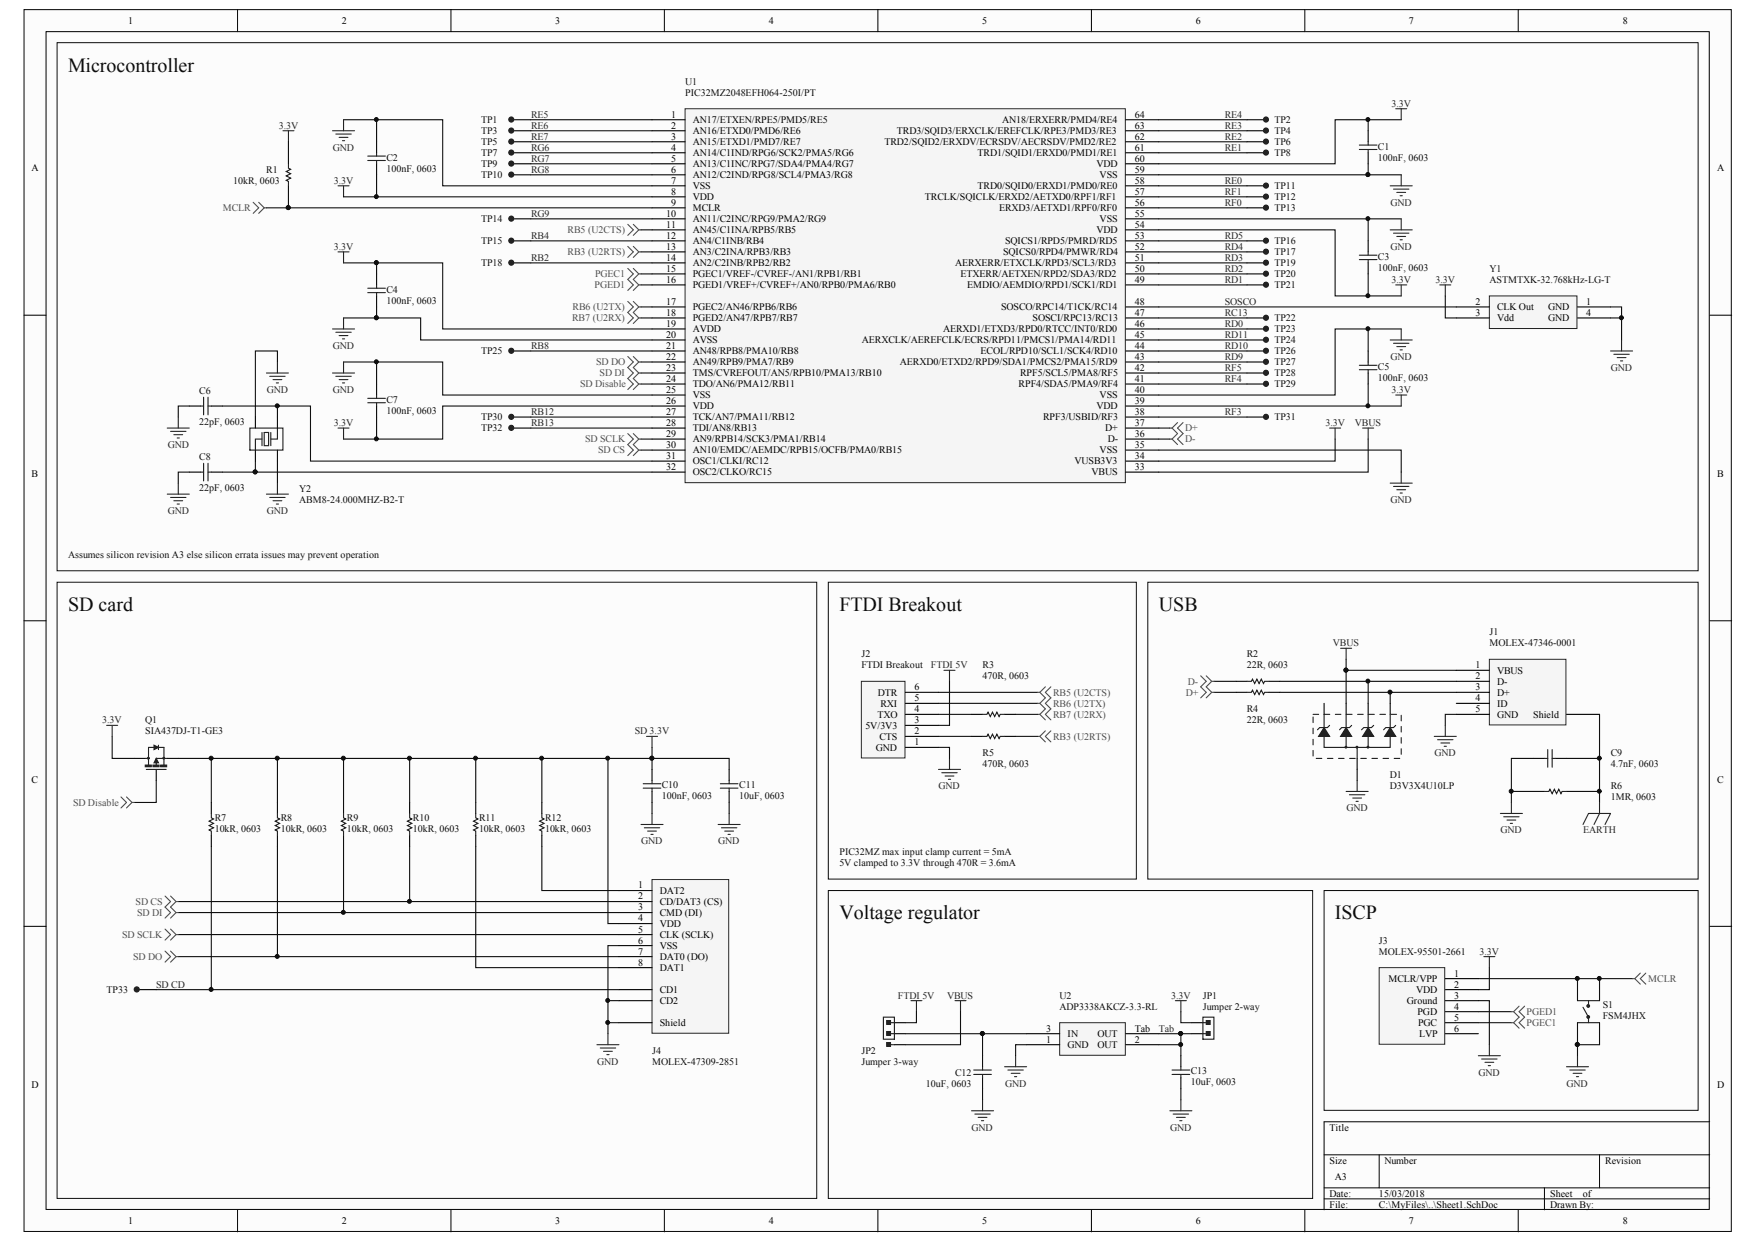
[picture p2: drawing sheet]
<svg xmlns="http://www.w3.org/2000/svg" width="297mm" height="210mm" viewBox="0 0 297 210" stroke-linecap="round" stroke-linejoin="round" font-family="sans-serif">
<defs><g id="words">
<g font-size="3.4" fill="#0e0e0e">
<text x="11.5" y="12.1">Microcontroller</text>
<text x="11.5" y="103.2">SD card</text>
<text x="141.8" y="103.2">FTDI Breakout</text>
<text x="195.8" y="103.2">USB</text>
<text x="141.8" y="155.2">Voltage regulator</text>
<text x="225.6" y="155.2">ISCP</text>
</g>
<g font-size="1.7">
<text x="21.7" y="4.1">1</text>
<text x="57.8" y="4.1">2</text>
<text x="93.8" y="4.1">3</text>
<text x="129.9" y="4.1">4</text>
<text x="165.9" y="4.1">5</text>
<text x="202" y="4.1">6</text>
<text x="238.1" y="4.1">7</text>
<text x="274.2" y="4.1">8</text>
<text x="113.4" y="19.9">1</text>
<text x="113.4" y="21.7">2</text>
<text x="113.4" y="23.6">3</text>
<text x="117" y="20.8">AN17/ETXEN/RPE5/PMD5/RE5</text>
<text x="117" y="22.6">AN16/ETXD0/PMD6/RE6</text>
<text x="151.6" y="22.6">TRD3/SQID3/ERXCLK/EREFCLK/RPE3/PMD3/RE3</text>
<text x="169.3" y="20.8">AN18/ERXERR/PMD4/RE4</text>
<text x="191.7" y="23.6">62</text>
<text x="191.7" y="21.7">63</text>
<text x="191.7" y="19.9">64</text>
<text x="5.3" y="28.9">A</text>
<text x="113.4" y="25.4">4</text>
<text x="113.4" y="27.3">5</text>
<text x="113.4" y="29.2">6</text>
<text x="117" y="24.5">AN15/ETXD1/PMD7/RE7</text>
<text x="117" y="26.4">AN14/C1IND/RPG6/SCK2/PMA5/RG6</text>
<text x="117" y="28.2">AN13/C1INC/RPG7/SDA4/PMA4/RG7</text>
<text x="149.4" y="24.5">TRD2/SQID2/ERXDV/ECRSDV/AECRSDV/PMD2/RE2</text>
<text x="165.2" y="26.4">TRD1/SQID1/ERXD0/PMD1/RE1</text>
<text x="185.3" y="28.2">VDD</text>
<text x="191.7" y="29.2">59</text>
<text x="191.7" y="27.3">60</text>
<text x="191.7" y="25.4">61</text>
<text x="290.2" y="28.9">A</text>
<text x="113.4" y="31">7</text>
<text x="113.4" y="32.9">8</text>
<text x="113.4" y="34.7">9</text>
<text x="117" y="30.1">AN12/C2IND/RPG8/SCL4/PMA3/RG8</text>
<text x="117" y="31.9">VSS</text>
<text x="117" y="33.8">VDD</text>
<text x="117" y="35.7">MCLR</text>
<text x="156.3" y="33.8">TRCLK/SQICLK/ERXD2/AETXD0/RPF1/RF1</text>
<text x="165.2" y="31.9">TRD0/SQID0/ERXD1/PMD0/RE0</text>
<text x="168.8" y="35.7">ERXD3/AETXD1/RPF0/RF0</text>
<text x="185.8" y="30.1">VSS</text>
<text x="191.7" y="34.7">56</text>
<text x="191.7" y="32.9">57</text>
<text x="191.7" y="31">58</text>
<text x="112.6" y="36.6">10</text>
<text x="112.6" y="38.4">11</text>
<text x="112.6" y="40.3">12</text>
<text x="117" y="37.5">AN11/C2INC/RPG9/PMA2/RG9</text>
<text x="117" y="39.4">AN45/C1INA/RPB5/RB5</text>
<text x="117" y="41.2">AN4/C1INB/RB4</text>
<text x="169.8" y="41.2">SQICS1/RPD5/PMRD/RD5</text>
<text x="185.3" y="39.4">VDD</text>
<text x="185.8" y="37.5">VSS</text>
<text x="191.7" y="40.3">53</text>
<text x="191.7" y="38.4">54</text>
<text x="191.7" y="36.6">55</text>
<text x="112.6" y="42.2">13</text>
<text x="112.6" y="44">14</text>
<text x="112.6" y="45.9">15</text>
<text x="112.6" y="47.7">16</text>
<text x="117" y="43.1">AN3/C2INA/RPB3/RB3</text>
<text x="117" y="45">AN2/C2INB/RPB2/RB2</text>
<text x="117" y="46.8">PGEC1/VREF-/CVREF-/AN1/RPB1/RB1</text>
<text x="161.4" y="45">AERXERR/ETXCLK/RPD3/SCL3/RD3</text>
<text x="162.3" y="46.8">ETXERR/AETXEN/RPD2/SDA3/RD2</text>
<text x="169.5" y="43.1">SQICS0/RPD4/PMWR/RD4</text>
<text x="191.7" y="47.7">49</text>
<text x="191.7" y="45.9">50</text>
<text x="191.7" y="44">51</text>
<text x="191.7" y="42.2">52</text>
<text x="112.6" y="51.5">17</text>
<text x="112.6" y="53.3">18</text>
<text x="117" y="48.7">PGED1/VREF+/CVREF+/AN0/RPB0/PMA6/RB0</text>
<text x="117" y="52.4">PGEC2/AN46/RPB6/RB6</text>
<text x="163.4" y="48.7">EMDIO/AEMDIO/RPD1/SCK1/RD1</text>
<text x="169.1" y="52.4">SOSCO/RPC14/T1CK/RC14</text>
<text x="191.7" y="53.3">47</text>
<text x="191.7" y="51.5">48</text>
<text x="249.3" y="51.5">2</text>
<text x="249.3" y="53.3">3</text>
<text x="253" y="52.4">CLK Out</text>
<text x="261.6" y="52.4">GND</text>
<text x="268" y="51.5">1</text>
<text x="268" y="53.3">4</text>
<text x="112.6" y="55.2">19</text>
<text x="112.6" y="57">20</text>
<text x="112.6" y="58.9">21</text>
<text x="117" y="54.3">PGED2/AN47/RPB7/RB7</text>
<text x="117" y="56.1">AVDD</text>
<text x="117" y="58">AVSS</text>
<text x="117" y="59.8">AN48/RPB8/PMA10/RB8</text>
<text x="145.6" y="58">AERXCLK/AEREFCLK/ECRS/RPD11/PMCS1/PMA14/RD11</text>
<text x="159.3" y="56.1">AERXD1/ETXD3/RPD0/RTCC/INT0/RD0</text>
<text x="165.7" y="59.8">ECOL/RPD10/SCL1/SCK4/RD10</text>
<text x="174.5" y="54.3">SOSCI/RPC13/RC13</text>
<text x="191.7" y="58.9">44</text>
<text x="191.7" y="57">45</text>
<text x="191.7" y="55.2">46</text>
<text x="253" y="54.3">Vdd</text>
<text x="261.6" y="54.3">GND</text>
<text x="112.6" y="60.8">22</text>
<text x="112.6" y="62.6">23</text>
<text x="112.6" y="64.5">24</text>
<text x="117" y="61.7">AN49/RPB9/PMA7/RB9</text>
<text x="117" y="63.5">TMS/CVREFOUT/AN5/RPB10/PMA13/RB10</text>
<text x="117" y="65.4">TDO/AN6/PMA12/RB11</text>
<text x="152.1" y="61.7">AERXD0/ETXD2/RPD9/SDA1/PMCS2/PMA15/RD9</text>
<text x="172.1" y="65.4">RPF4/SDA5/PMA9/RF4</text>
<text x="172.4" y="63.5">RPF5/SCL5/PMA8/RF5</text>
<text x="191.7" y="64.5">41</text>
<text x="191.7" y="62.6">42</text>
<text x="191.7" y="60.8">43</text>
<text x="112.6" y="66.3">25</text>
<text x="112.6" y="68.2">26</text>
<text x="112.6" y="70.1">27</text>
<text x="112.6" y="71.9">28</text>
<text x="117" y="67.3">VSS</text>
<text x="117" y="69.1">VDD</text>
<text x="117" y="71">TCK/AN7/PMA11/RB12</text>
<text x="176.2" y="71">RPF3/USBID/RF3</text>
<text x="185.3" y="69.1">VDD</text>
<text x="185.8" y="67.3">VSS</text>
<text x="191.7" y="71.9">37</text>
<text x="191.7" y="70.1">38</text>
<text x="191.7" y="68.2">39</text>
<text x="191.7" y="66.3">40</text>
<text x="112.6" y="73.8">29</text>
<text x="112.6" y="75.6">30</text>
<text x="112.6" y="77.5">31</text>
<text x="117" y="72.8">TDI/AN8/RB13</text>
<text x="117" y="74.7">AN9/RPB14/SCK3/PMA1/RB14</text>
<text x="117" y="76.6">AN10/EMDC/AEMDC/RPB15/OCFB/PMA0/RB15</text>
<text x="185.8" y="76.6">VSS</text>
<text x="186.7" y="72.8">D+</text>
<text x="187.2" y="74.7">D-</text>
<text x="191.7" y="77.5">34</text>
<text x="191.7" y="75.6">35</text>
<text x="191.7" y="73.8">36</text>
<text x="5.3" y="80.5">B</text>
<text x="112.6" y="79.3">32</text>
<text x="117" y="78.4">OSC1/CLKI/RC12</text>
<text x="117" y="80.3">OSC2/CLKO/RC15</text>
<text x="181.6" y="78.4">VUSB3V3</text>
<text x="184.5" y="80.3">VBUS</text>
<text x="191.7" y="79.3">33</text>
<text x="290.2" y="80.5">B</text>
<text x="249.3" y="112.8">1</text>
<text x="253" y="113.7">VBUS</text>
<text x="148.3" y="117.5">DTR</text>
<text x="148.8" y="119.3">RXI</text>
<text x="154.5" y="118.4">5</text>
<text x="154.5" y="116.5">6</text>
<text x="249.3" y="114.7">2</text>
<text x="249.3" y="116.5">3</text>
<text x="249.3" y="118.4">4</text>
<text x="253" y="115.6">D-</text>
<text x="253" y="117.5">D+</text>
<text x="253" y="119.3">ID</text>
<text x="146.2" y="123">5V/3V3</text>
<text x="148.3" y="121.2">TXO</text>
<text x="148.6" y="124.9">CTS</text>
<text x="154.5" y="125.8">1</text>
<text x="154.5" y="124">2</text>
<text x="154.5" y="122.1">3</text>
<text x="154.5" y="120.2">4</text>
<text x="249.3" y="120.2">5</text>
<text x="253" y="121.2">GND</text>
<text x="259" y="121.2">Shield</text>
<text x="148" y="126.7">GND</text>
<text x="5.3" y="132.2">C</text>
<text x="290.2" y="132.2">C</text>
<text x="107.8" y="150">1</text>
<text x="107.8" y="151.8">2</text>
<text x="107.8" y="153.7">3</text>
<text x="107.8" y="155.6">4</text>
<text x="111.5" y="150.9">DAT2</text>
<text x="111.5" y="152.8">CD/DAT3 (CS)</text>
<text x="111.5" y="154.6">CMD (DI)</text>
<text x="107.8" y="157.5">5</text>
<text x="107.8" y="159.4">6</text>
<text x="107.8" y="161.2">7</text>
<text x="111.5" y="156.6">VDD</text>
<text x="111.5" y="158.4">CLK (SCLK)</text>
<text x="111.5" y="160.3">VSS</text>
<text x="107.8" y="163.1">8</text>
<text x="111.5" y="162.1">DAT0 (DO)</text>
<text x="111.5" y="164">DAT1</text>
<text x="111.5" y="167.7">CD1</text>
<text x="234.6" y="165.9">MCLR/VPP</text>
<text x="239.3" y="167.7">VDD</text>
<text x="245.7" y="164.9">1</text>
<text x="245.7" y="166.8">2</text>
<text x="111.5" y="169.6">CD2</text>
<text x="111.5" y="173.3">Shield</text>
<text x="237.7" y="169.6">Ground</text>
<text x="239.5" y="171.4">PGD</text>
<text x="239.6" y="173.3">PGC</text>
<text x="245.7" y="168.7">3</text>
<text x="245.7" y="170.5">4</text>
<text x="245.7" y="172.4">5</text>
<text x="176.8" y="176.1">1</text>
<text x="176.8" y="174.2">3</text>
<text x="180.4" y="177">GND</text>
<text x="180.4" y="175.2">IN</text>
<text x="185.5" y="177">OUT</text>
<text x="185.5" y="175.2">OUT</text>
<text x="191.7" y="176.1">2</text>
<text x="191.7" y="174.2">Tab</text>
<text x="239.8" y="175.2">LVP</text>
<text x="245.7" y="174.2">6</text>
<text x="5.3" y="183.7">D</text>
<text x="290.2" y="183.7">D</text>
<text x="224.6" y="191">Title</text>
<text x="224.6" y="196.5">Size</text>
<text x="233.9" y="196.5">Number</text>
<text x="271.2" y="196.5">Revision</text>
<text x="224.6" y="202.1">Date:</text>
<text x="224.6" y="204">File:</text>
<text x="225.6" y="199.3">A3</text>
<text x="233" y="202.1">15/03/2018</text>
<text x="233" y="204">C:\MyFiles\..\Sheet1.SchDoc</text>
<text x="261.9" y="202.1">Sheet</text>
<text x="261.9" y="204">Drawn By:</text>
<text x="267.4" y="202.1">of</text>
<text x="21.7" y="206.8">1</text>
<text x="57.8" y="206.8">2</text>
<text x="93.8" y="206.8">3</text>
<text x="129.9" y="206.8">4</text>
<text x="165.9" y="206.8">5</text>
<text x="202" y="206.8">6</text>
<text x="238.1" y="206.8">7</text>
<text x="274.2" y="206.8">8</text>
</g>
<g font-size="1.7" fill="#0e0e0e">
<text x="115.8" y="14.3">U1</text>
<text x="115.8" y="16.1">PIC32MZ2048EFH064-250I/PT</text>
<text x="81.3" y="20.8">TP1</text>
<text x="81.3" y="22.6">TP3</text>
<text x="215.3" y="20.8">TP2</text>
<text x="215.3" y="22.6">TP4</text>
<text x="45" y="29.2">R1</text>
<text x="65.3" y="27.1">C2</text>
<text x="65.3" y="29">100nF, 0603</text>
<text x="81.3" y="24.5">TP5</text>
<text x="81.3" y="26.4">TP7</text>
<text x="81.3" y="28.2">TP9</text>
<text x="215.3" y="24.5">TP6</text>
<text x="215.3" y="26.4">TP8</text>
<text x="232.8" y="25.3">C1</text>
<text x="232.8" y="27.1">100nF, 0603</text>
<text x="39.4" y="31">10kR, 0603</text>
<text x="81.3" y="30.1">TP10</text>
<text x="215.3" y="31.9">TP11</text>
<text x="215.3" y="33.8">TP12</text>
<text x="215.3" y="35.7">TP13</text>
<text x="81.3" y="37.5">TP14</text>
<text x="81.3" y="41.2">TP15</text>
<text x="215.3" y="41.2">TP16</text>
<text x="81.3" y="45">TP18</text>
<text x="215.3" y="43.1">TP17</text>
<text x="215.3" y="45">TP19</text>
<text x="215.3" y="46.8">TP20</text>
<text x="232.8" y="43.9">C3</text>
<text x="232.8" y="45.7">100nF, 0603</text>
<text x="251.7" y="45.9">Y1</text>
<text x="251.7" y="47.7">ASTMTXK-32.768kHz-LG-T</text>
<text x="65.3" y="49.4">C4</text>
<text x="65.3" y="51.3">100nF, 0603</text>
<text x="215.3" y="48.7">TP21</text>
<text x="81.3" y="59.8">TP25</text>
<text x="215.3" y="54.3">TP22</text>
<text x="215.3" y="56.1">TP23</text>
<text x="215.3" y="58">TP24</text>
<text x="215.3" y="59.8">TP26</text>
<text x="215.3" y="61.7">TP27</text>
<text x="215.3" y="63.5">TP28</text>
<text x="215.3" y="65.4">TP29</text>
<text x="232.8" y="62.4">C5</text>
<text x="232.8" y="64.3">100nF, 0603</text>
<text x="33.7" y="66.5">C6</text>
<text x="33.7" y="71.7">22pF, 0603</text>
<text x="65.3" y="68">C7</text>
<text x="65.3" y="69.9">100nF, 0603</text>
<text x="81.3" y="71">TP30</text>
<text x="215.3" y="71">TP31</text>
<text x="33.7" y="77.7">C8</text>
<text x="81.3" y="72.8">TP32</text>
<text x="33.7" y="82.9">22pF, 0603</text>
<text x="50.6" y="83.1">Y2</text>
<text x="50.6" y="84.9">ABM8-24.000MHZ-B2-T</text>
<text x="11.5" y="94.2">Assumes silicon revision A3 else silicon errata issues may prevent operation</text>
<text x="251.7" y="107.2">J1</text>
<text x="145.5" y="110.9">J2</text>
<text x="145.5" y="112.8">FTDI Breakout</text>
<text x="166" y="112.8">R3</text>
<text x="210.7" y="110.9">R2</text>
<text x="210.7" y="112.8">22R, 0603</text>
<text x="251.7" y="109.1">MOLEX-47346-0001</text>
<text x="166" y="114.7">470R, 0603</text>
<text x="24.5" y="122.1">Q1</text>
<text x="24.5" y="124">SIA437DJ-T1-GE3</text>
<text x="210.7" y="120.2">R4</text>
<text x="210.7" y="122.1">22R, 0603</text>
<text x="166" y="127.7">R5</text>
<text x="166" y="129.5">470R, 0603</text>
<text x="234.9" y="131.4">D1</text>
<text x="272.2" y="127.7">C9</text>
<text x="272.2" y="129.5">4.7nF, 0603</text>
<text x="111.8" y="133.1">C10</text>
<text x="111.8" y="134.9">100nF, 0603</text>
<text x="124.9" y="133.1">C11</text>
<text x="124.9" y="134.9">10uF, 0603</text>
<text x="234.9" y="133.3">D3V3X4U10LP</text>
<text x="272.2" y="133.3">R6</text>
<text x="272.2" y="135.1">1MR, 0603</text>
<text x="36.3" y="138.7">R7</text>
<text x="36.3" y="140.5">10kR, 0603</text>
<text x="47.4" y="138.7">R8</text>
<text x="47.4" y="140.5">10kR, 0603</text>
<text x="58.6" y="138.7">R9</text>
<text x="58.6" y="140.5">10kR, 0603</text>
<text x="69.8" y="138.7">R10</text>
<text x="69.8" y="140.5">10kR, 0603</text>
<text x="80.9" y="138.7">R11</text>
<text x="80.9" y="140.5">10kR, 0603</text>
<text x="92.1" y="138.7">R12</text>
<text x="92.1" y="140.5">10kR, 0603</text>
<text x="141.8" y="144.4">PIC32MZ max input clamp current = 5mA</text>
<text x="141.8" y="146.3">5V clamped to 3.3V through 470R = 3.6mA</text>
<text x="233" y="159.4">J3</text>
<text x="233" y="161.2">MOLEX-95501-2661</text>
<text x="18" y="167.7">TP33</text>
<text x="179" y="168.7">U2</text>
<text x="179" y="170.5">ADP3338AKCZ-3.3-RL</text>
<text x="203.2" y="168.7">JP1</text>
<text x="203.2" y="170.5">Jumper 2-way</text>
<text x="270.8" y="170.3">S1</text>
<text x="270.8" y="172.1">FSM4JHX</text>
<text x="110.2" y="177.9">J4</text>
<text x="110.2" y="179.8">MOLEX-47309-2851</text>
<text x="145.5" y="177.9">JP2</text>
<text x="145.5" y="179.8">Jumper 3-way</text>
<text x="156.5" y="183.5">10uF, 0603</text>
<text x="161.4" y="181.7">C12</text>
<text x="201.2" y="181.4">C13</text>
<text x="201.2" y="183.3">10uF, 0603</text>
</g>
<g font-size="1.7" fill="#262626">
<text x="47.1" y="21.7">3.3V</text>
<text x="89.7" y="19.9">RE5</text>
<text x="89.7" y="21.7">RE6</text>
<text x="89.7" y="23.6">RE7</text>
<text x="206.9" y="21.7">RE3</text>
<text x="206.9" y="23.6">RE2</text>
<text x="206.9" y="19.9">RE4</text>
<text x="235.1" y="18">3.3V</text>
<text x="56.2" y="25.4">GND</text>
<text x="89.7" y="25.4">RG6</text>
<text x="89.7" y="27.3">RG7</text>
<text x="89.7" y="29.2">RG8</text>
<text x="206.9" y="25.4">RE1</text>
<text x="56.4" y="31">3.3V</text>
<text x="206.9" y="34.7">RF0</text>
<text x="206.9" y="32.9">RF1</text>
<text x="206.9" y="31">RE0</text>
<text x="234.9" y="34.7">GND</text>
<text x="89.7" y="36.6">RG9</text>
<text x="89.7" y="40.3">RB4</text>
<text x="206.9" y="40.3">RD5</text>
<text x="56.4" y="42.2">3.3V</text>
<text x="89.7" y="44">RB2</text>
<text x="206.9" y="47.7">RD1</text>
<text x="206.9" y="45.9">RD2</text>
<text x="206.9" y="44">RD3</text>
<text x="206.9" y="42.2">RD4</text>
<text x="234.9" y="42.2">GND</text>
<text x="235.1" y="47.7">3.3V</text>
<text x="242.6" y="47.7">3.3V</text>
<text x="206.9" y="53.3">RC13</text>
<text x="206.9" y="51.5">SOSCO</text>
<text x="56.2" y="58.9">GND</text>
<text x="89.7" y="58.9">RB8</text>
<text x="206.9" y="55.2">RD0</text>
<text x="206.9" y="57">RD11</text>
<text x="206.9" y="58.9">RD10</text>
<text x="206.9" y="60.8">RD9</text>
<text x="206.9" y="62.6">RF5</text>
<text x="206.9" y="64.5">RF4</text>
<text x="234.9" y="60.8">GND</text>
<text x="272.2" y="62.6">GND</text>
<text x="45.1" y="66.3">GND</text>
<text x="56.2" y="66.3">GND</text>
<text x="56.4" y="71.9">3.3V</text>
<text x="89.7" y="70.1">RB12</text>
<text x="89.7" y="71.9">RB13</text>
<text x="206.9" y="70.1">RF3</text>
<text x="223.9" y="71.9">3.3V</text>
<text x="228.9" y="71.9">VBUS</text>
<text x="235.1" y="66.3">3.3V</text>
<text x="28.3" y="75.6">GND</text>
<text x="28.3" y="86.8">GND</text>
<text x="45.1" y="86.8">GND</text>
<text x="234.9" y="84.9">GND</text>
<text x="157.3" y="112.8">FTDI 5V</text>
<text x="225.2" y="109.1">VBUS</text>
<text x="17.3" y="122.1">3.3V</text>
<text x="107.2" y="124">SD 3.3V</text>
<text x="242.4" y="127.7">GND</text>
<text x="158.6" y="133.3">GND</text>
<text x="227.5" y="137">GND</text>
<text x="108.3" y="142.5">GND</text>
<text x="121.4" y="142.5">GND</text>
<text x="253.5" y="140.7">GND</text>
<text x="267.5" y="140.7">EARTH</text>
<text x="250" y="161.2">3.3V</text>
<text x="26.4" y="166.8">SD CD</text>
<text x="151.7" y="168.7">FTDI 5V</text>
<text x="160" y="168.7">VBUS</text>
<text x="197.9" y="168.7">3.3V</text>
<text x="100.9" y="179.8">GND</text>
<text x="195.8" y="174.2">Tab</text>
<text x="169.8" y="183.5">GND</text>
<text x="249.8" y="181.7">GND</text>
<text x="264.7" y="183.5">GND</text>
<text x="164.2" y="191">GND</text>
<text x="197.7" y="191">GND</text>
</g>
<g font-size="1.7" fill="#4c4c4c">
<text x="37.6" y="35.7">MCLR</text>
<text x="95.9" y="39.4">RB5 (U2CTS)</text>
<text x="95.9" y="43.1">RB3 (U2RTS)</text>
<text x="100.6" y="46.8">PGEC1</text>
<text x="96.8" y="52.4">RB6 (U2TX)</text>
<text x="100.5" y="48.7">PGED1</text>
<text x="96.7" y="54.3">RB7 (U2RX)</text>
<text x="98" y="65.4">SD Disable</text>
<text x="100.7" y="61.7">SD DO</text>
<text x="101.3" y="63.5">SD DI</text>
<text x="98.9" y="74.7">SD SCLK</text>
<text x="101.1" y="76.6">SD CS</text>
<text x="200.3" y="74.7">D-</text>
<text x="200.3" y="72.8">D+</text>
<text x="177.9" y="117.5">RB5 (U2CTS)</text>
<text x="177.9" y="119.3">RB6 (U2TX)</text>
<text x="200.4" y="117.5">D+</text>
<text x="200.7" y="115.6">D-</text>
<text x="177.9" y="121.2">RB7 (U2RX)</text>
<text x="177.9" y="124.9">RB3 (U2RTS)</text>
<text x="12.3" y="136">SD Disable</text>
<text x="22.9" y="152.8">SD CS</text>
<text x="23.2" y="154.6">SD DI</text>
<text x="20.6" y="158.4">SD SCLK</text>
<text x="22.5" y="162.1">SD DO</text>
<text x="278.5" y="165.9">MCLR</text>
<text x="257.9" y="173.3">PGEC1</text>
<text x="257.9" y="171.4">PGED1</text>
</g>
</g></defs>
<g fill="#fcfcfc" stroke="#000" stroke-width=".17">
<path d="M4.1 1.6h288.4v206.4h-288.4z"/>
<path d="M7.8 5.3h281v198.9h-281z"/>
</g>
<g fill="none" stroke="#000" stroke-width=".17">
<path d="M40.1 1.6v3.7M76.2 1.6v3.7M112.3 1.6v3.7M148.3 1.6v3.7M184.4 1.6v3.7M220.5 1.6v3.7M256.5 1.6v3.7M4.1 53.2h3.7M288.9 53.2h3.7M4.1 104.8h3.7M288.9 104.8h3.7M4.1 156.4h3.7"/>
<path d="M288.9 156.4h3.7M223.7 195h65.2M233 195v5.6M270.3 195v5.6M288.9 189.4h-65.2v14.9M40.1 204.3v3.7M76.2 204.3v3.7M112.3 204.3v3.7M148.3 204.3v3.7M184.4 204.3v3.7M220.5 204.3v3.7M223.7 200.6h65.2"/>
<path d="M223.7 202.5h65.2M256.5 204.3v3.7M261 200.6v3.7"/>
</g>
<g fill="none" stroke="#0e0e0e" stroke-width=".19">
<path d="M45 35.1h3.7M48.7 33.2v1.9h61.5M48.7 23.9v1.9M58 20.2h16.8v11.2h35.4M58 33.2h52.2M63.6 20.2v3.7M63.6 29.5v3.7M195.8 38.8h29.8v11.2h11.2M195.8 37h41M231.2 27.7v1.8h-35.4M231.2 20.2v1.9M231.2 37v3.7"/>
<path d="M231.2 29.5h5.6M236.8 20.2h-11.2v7.5h-29.8M63.6 51.8v1.9h-5.6M63.6 53.7h7.5v3.7h39.1M195.8 51.8h50.3M231.2 46.3v3.7M231.2 55.6v3.7M236.8 55.6h-11.2v11.1h-29.8M32 68.6h-1.9v1.8M32 79.7h-1.9v1.9M37.6 68.6h14.9v9.3h57.7M37.6 79.7h5.6"/>
<path d="M43.2 77.9v1.8h67M46.9 61.1v-1.8h-3.7v11.1M46.9 68.6v1.8M46.9 77.9v3.7M58 61.1h16.8v5.6h35.4M63.6 61.1v3.7M63.6 70.4v3.7M110.2 68.6h-35.4v5.5h-16.8M195.8 76h41v3.7M195.8 68.6h41M195.8 74.1h1.9M195.8 72.3h1.9"/>
<path d="M225.6 74.1v3.8h-29.8M231.2 64.8v3.8"/>
</g>
<g fill="#0e0e0e" stroke="#0e0e0e" stroke-width=".17">
<circle cx="43.1" cy="79.7" r=".33"/>
<circle cx="63.6" cy="74.1" r=".33"/>
<circle cx="63.6" cy="61.1" r=".33"/>
<circle cx="46.8" cy="68.5" r=".33"/>
<circle cx="63.6" cy="53.7" r=".33"/>
<circle cx="63.6" cy="33.2" r=".33"/>
<circle cx="63.6" cy="20.2" r=".33"/>
<circle cx="231.1" cy="20.2" r=".33"/>
<circle cx="231.1" cy="36.9" r=".33"/>
<circle cx="231.1" cy="49.9" r=".33"/>
<circle cx="231.1" cy="29.5" r=".33"/>
<circle cx="231.1" cy="55.5" r=".33"/>
<circle cx="231.1" cy="68.5" r=".33"/>
<circle cx="48.7" cy="35.1" r=".33"/>
</g>
<g fill="none" stroke="#262626" stroke-width=".19">
<path d="M235.8 18.4h1.9M236.8 18.4v1.8M47.8 22.1h1.9M48.7 22.1v1.8M56.2 22.1h3.7M56.7 22.6h2.6M57.1 31.4h1.9M57.3 23.2h1.5M57.9 23.8h.3M58 20.2v1.9M58 31.4v1.8M234.9 31.4h3.7"/>
<path d="M234.9 38.8h3.7M235.5 31.9h2.6M235.5 39.4h2.6M236 32.5h1.5M236 39.9h1.5M236.6 33.1h.3M236.8 29.5v1.9M236.8 37v1.8M56.2 55.6h3.7M56.7 56.1h2.6M57.1 42.5h1.9M57.3 56.7h1.5"/>
<path d="M57.9 57.2h.3M58 42.5v1.9M58 53.7v1.9M234.9 57.4h3.7M235.5 58h2.6M235.8 48.1h1.9M236 58.5h1.5M236.6 40.5h.3M236.6 59.1h.3M236.8 48.1v1.9M236.8 55.6v1.8M28.3 72.3h3.7"/>
<path d="M28.8 72.8h2.6M29.4 73.4h1.5M29.9 74h.4M30.1 70.4v1.9M45 63h3.7M45.6 63.5h2.6M46.1 64.1h1.5M46.7 64.7h.4M46.9 61.1v1.9M56.2 63h3.7M56.7 63.5h2.6M57.1 72.3h1.9"/>
<path d="M57.3 64.1h1.5M57.9 64.7h.3M58 61.1v1.9M58 72.3v1.8M224.7 72.3h1.8M225.6 72.3v1.8M235.8 66.7h1.9M236.8 66.7v1.9M236.8 79.7v1.9M28.3 83.4h3.7M28.8 84h2.6M29.4 84.6h1.5"/>
<path d="M29.9 85.1h.4M30.1 81.6v1.8M45 83.4h3.7M45.6 84h2.6M46.1 84.6h1.5M46.7 85.1h.4M46.9 81.6v1.8M234.9 81.6h3.7M235.5 82.1h2.6M236 82.7h1.5M236.6 83.3h.3"/>
</g>
<g fill="none" stroke="#000" stroke-width=".19">
<path d="M48.7 25.8v1.9M48.7 31.4v1.8M63.6 23.9v1.9M63.6 27.7v1.8M231.2 22.1v1.8M231.2 25.8v1.9M63.6 46.3v1.8M63.6 50v1.8M231.2 40.7v1.8M231.2 44.4v1.9M231.2 59.3v1.8M32 68.6h1.8"/>
<path d="M32 79.7h1.8M35.7 68.6h1.9M35.7 79.7h1.9M63.6 64.8v1.9M63.6 68.6v1.8M231.2 63v1.8"/>
</g>
<g fill="none" stroke="#1c1c1c" stroke-width=".19">
<path d="M48.7 27.7v.7l.4 .2-.7 .4 .7 .3-.7 .4 .7 .4-.7 .3 .3 .2v.8M62.1 26.4h3M62.1 27.1h3M63.6 25.8v.6M63.6 27.1v.6M229.7 25.2h3M229.7 24.5h3M231.2 23.9v.6M231.2 25.2v.6M62.1 48.7h3M62.1 49.4h3M63.6 48.1v.6"/>
<path d="M63.6 49.4v.6M229.7 43.8h3M229.7 43.1h3M231.2 42.5v.6M231.2 43.8v.6M33.8 68.6h.6M33.8 79.7h.6M34.4 67.1v3M34.4 78.2v3M35.1 67.1v3M35.1 78.2v3M35.1 68.6h.6"/>
<path d="M35.1 79.7h.6M62.1 67.3h3M62.1 68h3M63.6 66.7v.6M63.6 68v.6M229.7 62.4h3M229.7 61.7h3M231.2 61.1v.6M231.2 62.4v.6"/>
</g>
<path d="M9.6 7.2h277.3v89.2h-277.3zM223.7 150.4h63.2v37.1h-63.2z" fill="none" stroke="#0e0e0e" stroke-width=".17"/>
<path d="M42.8 34.2l.9 .9-.9 .9M43.7 34.2l.9 .9M44.6 35.1l-.9 .9M44.6 35.1h.4M197.7 74.1h.3M197.7 72.3h.3M198 74.1l1 1M198 72.3l1 .9-1 .9M199 71.4l-1 .9M199.9 71.4l-.9 .9 .9 .9-.9 .9 .9 1" fill="none" stroke="#4c4c4c" stroke-width=".19"/>
<path d="M233 163.4h11.1v12.9h-11.1z" fill="#f5f5f5" stroke="#262626" stroke-width=".17"/>
<path d="M244.2 165.3h5.6M244.2 167.1h5.6M244.2 169h5.6M244.2 170.8h5.6M244.2 172.7h5.6M244.2 174.6h5.6" fill="none" stroke="#000" stroke-width=".19"/>
<path d="M249.8 178.3h3.7M250.3 178.8h2.7M250.7 161.5h1.9M250.9 179.4h1.5M251.5 180h.3M251.6 161.5v1.9M251.6 176.4v1.9M266.5 178.3v1.8M264.7 180.1h3.7M265.2 180.7h2.6M265.8 181.3h1.5M266.4 181.8h.3" fill="none" stroke="#262626" stroke-width=".19"/>
<path d="M249.8 169h1.8v7.4M249.8 170.8h5.6M249.8 172.7h5.6M249.8 165.3h26M251.6 163.4v3.7h-1.8" fill="none" stroke="#0e0e0e" stroke-width=".19"/>
<path d="M255.4 172.7h.3M255.4 170.8h.3M255.7 172.7l1 .9M255.7 170.8l1 1-1 .9M256.7 169.9l-1 .9M257.6 169.9l-.9 .9 .9 1-.9 .9 .9 .9M275.8 165.3h.4M276.2 165.3l1 .9M277.2 164.3l-1 1M278.1 164.3l-.9 1 .9 .9" fill="none" stroke="#4c4c4c" stroke-width=".19"/>
<path d="M110.2 148.5h12.9v26h-12.9z" fill="#f5f5f5" stroke="#262626" stroke-width=".17"/>
<path d="M104.6 150.4h5.6M104.6 152.2h5.6M104.6 154.1h5.6M104.6 156h5.6M104.6 157.8h5.6M104.6 159.7h5.6M104.6 161.5h5.6M104.6 163.4h5.6M104.6 167.1h5.6M104.6 169h5.6M104.6 172.7h5.6" fill="none" stroke="#000" stroke-width=".19"/>
<path d="M251.6 111.3h13v11.1h-13z" fill="#f5f5f5" stroke="#262626" stroke-width=".17"/>
<g fill="none" stroke="#000" stroke-width=".19">
<path d="M86.9 20.2h2.8M86.9 22.1h2.8M86.9 23.9h2.8M86.9 25.8h2.8M86.9 27.7h2.8M86.9 29.5h2.8M86.9 37h2.8M210.7 20.2h2.8M210.7 22.1h2.8M210.7 23.9h2.8M210.7 25.8h2.8M210.7 31.4h2.8"/>
<path d="M210.7 33.2h2.8M210.7 35.1h2.8M86.9 40.7h2.8M86.9 44.4h2.8M86.9 59.3h2.8M210.7 40.7h2.8M210.7 42.5h2.8M210.7 44.4h2.8M210.7 46.3h2.8M210.7 48.1h2.8M210.7 53.7h2.8M210.7 55.6h2.8"/>
<path d="M210.7 57.4h2.8M210.7 59.3h2.8M43.2 70.4v1.9M43.2 76v1.9M46.9 70.4v1.9M46.9 76v1.9M86.9 70.4h2.8M210.7 61.1h2.8M210.7 63h2.8M210.7 64.8h2.8M210.7 70.4h2.8M208.8 115.1h1.9"/>
<path d="M208.8 116.9h1.9M214.4 115.1h1.9M214.4 116.9h1.9M223.7 118.8v1.8M227.4 118.8v1.8M231.2 118.8v1.8M234.9 118.8v1.8M246.1 113.2h5.5M246.1 115.1h5.5M246.1 116.9h5.5M246.1 118.8h5.5M22.7 128.1h1.8"/>
<path d="M26.4 129.9v1.9M28.3 128.1h1.8M35.7 135.5v1.9M46.9 135.5v1.9M58 135.5v1.9M69.2 135.5v1.9M80.4 135.5v1.9M91.6 135.5v1.9M110.2 129.9v1.9M110.2 133.6v1.9M123.2 129.9v1.9M123.2 133.6v1.9"/>
<path d="M229.3 128.1v1.8M246.1 120.6h5.5M259.1 133.6h1.9M259.1 128.1h1.9M262.8 128.1h1.9M264.7 120.6h5.6M264.7 133.6h1.8M35.7 141.1v1.8M46.9 141.1v1.8M58 141.1v1.8M69.2 141.1v1.8M80.4 141.1v1.8"/>
<path d="M91.6 141.1v1.8"/>
</g>
<g fill="none" stroke="#0e0e0e" stroke-width=".19">
<path d="M108.3 38.8h1.9M108.3 42.5h1.9M108.3 46.3h1.9M108.3 48.1h1.9M108.3 61.1h1.9M108.3 63h1.9M108.3 74.1h1.9M108.3 76h1.9M231.2 74.1v5.6h-35.4M205.1 116.9h3.7M205.1 115.1h3.7M216.3 116.9h29.8"/>
<path d="M216.3 115.1h29.8M227.4 111.3v1.9h18.7M227.4 113.2v5.6M231.2 115.1v3.7M234.9 116.9v1.9M19 124.4v3.7h3.7M26.4 131.8v3.7h-3.7M35.7 128.1v7.4M46.9 128.1v7.4M58 128.1v7.4M69.2 128.1v7.4M80.4 128.1v7.4"/>
<path d="M91.6 128.1v7.4M110.2 135.5v1.9M123.2 135.5v1.9M229.3 129.9v1.9M246.1 120.6h-1.9v1.9M259.1 128.1h-3.7v7.4M264.7 128.1h5.6M270.3 120.6v14.9M30.1 157.8h74.5M30.1 154.1h74.5M30.1 152.2h74.5M35.7 142.9v24.2"/>
<path d="M46.9 142.9v18.6M58 142.9v11.2M69.2 142.9v9.3M80.4 142.9v20.5h24.2M91.6 142.9v7.5h13M104.6 159.7h-1.9v14.9M26.4 167.1h78.2M30.1 161.5h74.5M102.7 172.7h1.9M102.7 169h1.9M266.5 174.6v1.8h3.8v-1.8M266.5 165.3v1.8"/>
<path d="M266.5 176.4v1.9M270.3 165.3v1.8"/>
</g>
<g fill="none" stroke="#262626" stroke-width=".19">
<path d="M230.2 72.3h1.9M231.2 72.3v1.8M226.5 109.5h1.9M227.4 109.5v1.8M18 122.5h1.9M19 122.5v1.9M108.3 139.2h3.7M108.9 139.8h2.6M109.2 124.4h1.9M110.2 124.4v1.8M110.2 137.4v1.8M121.3 139.2h3.8"/>
<path d="M121.9 139.8h2.6M123.2 137.4v1.8M227.4 133.6h3.8M228 134.2h2.6M228.6 134.8h1.5M229.1 135.3h.4M229.3 131.8v1.8M242.3 124.4h3.8M242.9 124.9h2.6M243.5 125.5h1.4M244 126h.4M244.2 122.5v1.9"/>
<path d="M253.5 137.4h3.7M254.1 137.9h2.6M254.6 138.5h1.5M255.2 139h.4M255.4 135.5v1.9M267.5 139.2l.9-1.8h3.7l-.9 1.8M270.3 135.5v1.9l-1 1.8M109.4 140.3h1.5M110 140.9h.4M122.5 140.3h1.4M123 140.9h.4M100.9 176.4h3.7"/>
<path d="M101.4 177h2.6M102 177.5h1.5M102.5 178.1h.4M102.7 174.6v1.8"/>
</g>
<g fill="none" stroke="#1c1c1c" stroke-width=".19">
<path d="M42.2 72.3h5.6v3.7h-5.6zM44.3 74.1h-1.1v1.9M44.3 73v2.3M44.6 73h.8v2.3h-.8zM45.8 73v2.3M46.9 72.3v1.8h-1.1M210.7 116.9h.7l.2-.4 .4 .8 .4-.8 .3 .8 .4-.8 .4 .8 .2-.4h.7M210.7 115.1h.7l.2-.4 .4 .7 .4-.7 .3 .7 .4-.7 .4 .7 .2-.3h.7M24.5 128.1h.6M24.7 129.9h3.4M25.1 129.2v-3h2.6v3M26.8 125.8v.8"/>
<path d="M28.3 128.1h-1.9v1.1M35.7 137.4v.7l.4 .2-.8 .4 .8 .3-.8 .4 .8 .4-.8 .4 .4 .1v.8M46.9 137.4v.7l.3 .2-.7 .4 .7 .3-.7 .4 .7 .4-.7 .4 .4 .1v.8M58 137.4v.7l.4 .2-.7 .4 .7 .3-.7 .4 .7 .4-.7 .4 .3 .1v.8M69.2 137.4v.7l.4 .2-.8 .4 .8 .3-.8 .4 .8 .4-.8 .4 .4 .1v.8M80.4 137.4v.7l.4 .2-.8 .4 .8 .3-.8 .4 .8 .4-.8 .4 .4 .1v.8M91.6 137.4v.7l.3 .2-.7 .4 .7 .3-.7 .4 .7 .4-.7 .4 .4 .1v.8M108.7 132.3h3M108.7 133.1h3M110.2 131.8v.5M110.2 133.1v.5M121.7 132.3h3"/>
<path d="M121.7 133.1h3M123.2 131.8v.5M123.2 133.1v.5M223.7 124.4v1.8h11.2v-1.8M223.7 120.6v2.3M224.7 122.5l-.4 .4h-1.3l-.4 .3M227.4 120.6v2.3M227.4 124.4v1.8M228.4 122.5l-.4 .4h-1.3l-.4 .3M229.3 126.2v1.9M231.2 120.6v2.3M231.2 124.4v1.8"/>
<path d="M232.1 122.5l-.4 .4h-1.3l-.3 .3M234.9 120.6v2.3M235.8 122.5l-.3 .4h-1.4l-.3 .3M261 133.6h.7l.2-.3 .4 .7 .3-.7 .4 .7 .4-.7 .3 .7 .2-.4h.8M261 128.1h.5M261.5 126.6v3M262.3 126.6v3M262.3 128.1h.5"/>
<circle cx="25.1" cy="128" r=".15"/>
<circle cx="27.7" cy="128" r=".15"/>
<circle cx="227.4" cy="126.2" r=".15"/>
<circle cx="229.3" cy="126.2" r=".15"/>
<circle cx="231.1" cy="126.2" r=".15"/>
</g>
<g fill="#0e0e0e" stroke="#0e0e0e" stroke-width=".17">
<circle cx="270.2" cy="128" r=".33"/>
<circle cx="227.4" cy="113.2" r=".33"/>
<circle cx="234.9" cy="116.9" r=".33"/>
<circle cx="102.7" cy="172.7" r=".33"/>
<circle cx="102.7" cy="168.9" r=".33"/>
<circle cx="46.8" cy="128" r=".33"/>
<circle cx="58" cy="128" r=".33"/>
<circle cx="69.2" cy="128" r=".33"/>
<circle cx="91.5" cy="128" r=".33"/>
<circle cx="46.8" cy="161.5" r=".33"/>
<circle cx="58" cy="154.1" r=".33"/>
<circle cx="69.2" cy="152.2" r=".33"/>
<circle cx="35.7" cy="128" r=".33"/>
<circle cx="35.7" cy="167.1" r=".33"/>
<circle cx="80.3" cy="128" r=".33"/>
<circle cx="231.1" cy="115" r=".33"/>
<circle cx="266.5" cy="165.2" r=".33"/>
<circle cx="270.2" cy="165.2" r=".33"/>
<circle cx="266.5" cy="176.4" r=".33"/>
</g>
<g fill="none" stroke="#4c4c4c" stroke-width=".19">
<path d="M106.1 37.9l.9 .9-.9 .9M107 37.9l.9 .9M107.9 38.8l-.9 .9M107.9 38.8h.4M106.1 41.6l.9 .9-.9 1M106.1 50.9l.9 .9-.9 1 .9 .9-.9 .9M106.1 45.3l.9 1-.9 .9 .9 .9-.9 .9M107 41.6l.9 .9M107 50.9l.9 .9M107 45.3l.9 1M107.9 42.5l-.9 1M107.9 42.5h.4"/>
<path d="M107.9 53.7l-.9 .9M107.9 51.8l-.9 1 .9 .9M107.9 53.7h.4M107.9 51.8h.4M107.9 48.1l-.9 .9M107.9 46.3l-.9 .9 .9 .9M107.9 48.1h.4M107.9 46.3h.4M106.1 73.2l.9 .9-.9 1 .9 .9-.9 .9M106.1 60.2l.9 .9-.9 1 .9 .9-.9 .9 .9 .9-.9 1M107 73.2l.9 .9M107 60.2l.9 .9"/>
<path d="M107.9 74.1l-.9 1 .9 .9M107.9 74.1h.4M107.9 61.1l-.9 1 .9 .9M107.9 61.1h.4M107.9 63l-.9 .9 .9 .9M107.9 63h.4M107.9 76l-.9 .9M107.9 76h.4M107.9 64.8l-.9 1M107.9 64.8h.4M202.9 114.1l.9 1-.9 .9 .9 .9-.9 .9M203.8 114.1l.9 1"/>
<path d="M204.7 115.1l-.9 .9 .9 .9M204.7 115.1h.4M204.7 116.9l-.9 .9M204.7 116.9h.4M20.4 134.6l1 .9-1 .9M21.4 134.6l.9 .9M22.3 135.5l-.9 .9M22.3 135.5h.4M27.9 151.3l.9 .9-.9 1 .9 .9-.9 .9M27.9 156.9l.9 .9-.9 1M28.8 151.3l.9 .9M28.8 156.9l.9 .9"/>
<path d="M29.7 152.2l-.9 1 .9 .9M29.7 152.2h.4M29.7 154.1l-.9 .9M29.7 154.1h.4M29.7 157.8l-.9 1M29.7 157.8h.4M27.9 160.6l.9 .9-.9 1M28.8 160.6l.9 .9M29.7 161.5l-.9 1M29.7 161.5h.4"/>
</g>
<g fill="#1c1c1c" stroke="#1c1c1c" stroke-width=".19">
<path d="M223.7 122.9l1 1.5h-1.9z"/>
<path d="M227.4 122.9l1 1.5h-1.9z"/>
<path d="M231.2 122.9l.9 1.5h-1.9z"/>
<path d="M234.9 122.9l.9 1.5h-1.8z"/>
<path d="M26.4 128.1l.4 .7h-.8z"/>
<path d="M26 125.8l.8 .4-.8 .4z"/>
</g>
<path d="M221.9 120.6h14.9v7.5h-14.9v-7.5" fill="none" stroke="#1c1c1c" stroke-width=".19" stroke-dasharray=".9 .9"/>
<path d="M9.6 98.3h128.4v104.1h-128.4zM193.9 98.3h93v50.2h-93z" fill="none" stroke="#0e0e0e" stroke-width=".17"/>
<g fill="#1c1c1c" stroke="#1c1c1c" stroke-width=".17">
<path d="M24.5 129.2h1.1v.3h-1.1z"/>
<path d="M25.8 129.2h1.1v.3h-1.1z"/>
<path d="M27.1 129.2h1.1v.3h-1.1z"/>
</g>
<g fill="#1c1c1c" stroke="#1c1c1c" stroke-width=".19">
<circle cx="213.9" cy="20.2" r=".42"/>
<circle cx="213.9" cy="22" r=".42"/>
<circle cx="213.9" cy="23.9" r=".42"/>
<circle cx="213.9" cy="25.8" r=".42"/>
<circle cx="213.9" cy="31.3" r=".42"/>
<circle cx="213.9" cy="33.2" r=".42"/>
<circle cx="213.9" cy="35.1" r=".42"/>
<circle cx="213.9" cy="40.6" r=".42"/>
<circle cx="213.9" cy="42.5" r=".42"/>
<circle cx="213.9" cy="44.4" r=".42"/>
<circle cx="213.9" cy="46.2" r=".42"/>
<circle cx="213.9" cy="48.1" r=".42"/>
<circle cx="86.4" cy="20.2" r=".42"/>
<circle cx="86.4" cy="22" r=".42"/>
<circle cx="86.4" cy="23.9" r=".42"/>
<circle cx="86.4" cy="25.8" r=".42"/>
<circle cx="86.4" cy="27.6" r=".42"/>
<circle cx="86.4" cy="29.5" r=".42"/>
<circle cx="86.4" cy="36.9" r=".42"/>
<circle cx="86.4" cy="40.6" r=".42"/>
<circle cx="86.4" cy="44.4" r=".42"/>
<circle cx="213.9" cy="53.7" r=".42"/>
<circle cx="213.9" cy="55.5" r=".42"/>
<circle cx="213.9" cy="57.4" r=".42"/>
<circle cx="213.9" cy="59.2" r=".42"/>
<circle cx="213.9" cy="61.1" r=".42"/>
<circle cx="213.9" cy="62.9" r=".42"/>
<circle cx="213.9" cy="64.8" r=".42"/>
<circle cx="213.9" cy="70.4" r=".42"/>
<circle cx="86.4" cy="59.2" r=".42"/>
<circle cx="86.4" cy="70.4" r=".42"/>
</g>
<path d="M145.5 115.1h7.4v12.9h-7.4z" fill="#f5f5f5" stroke="#262626" stroke-width=".17"/>
<path d="M86.9 72.3h2.8M153 118.8h5.6M153 116.9h5.6M153 126.2h5.6M153 124.4h5.6M153 122.5h5.6M153 120.6h5.6M23.6 167.1h2.8" fill="none" stroke="#000" stroke-width=".19"/>
<g fill="#1c1c1c" stroke="#1c1c1c" stroke-width=".19">
<circle cx="23.1" cy="167.1" r=".43"/>
<circle cx="86.4" cy="72.2" r=".42"/>
</g>
<g fill="none" stroke="#0e0e0e" stroke-width=".19">
<path d="M89.7 37h20.5M89.7 29.5h20.5M89.7 27.7h20.5M89.7 25.8h20.5M89.7 23.9h20.5M89.7 22.1h20.5M89.7 20.2h20.5M89.7 44.4h20.5M89.7 40.7h20.5M89.7 72.3h20.5M89.7 70.4h20.5M158.6 116.9h16.7"/>
<path d="M158.6 118.8h16.7M160.4 115.1v7.4h-1.8M158.6 126.2h1.8v1.9"/>
</g>
<path d="M159.5 113.2h1.9M160.4 113.2v1.9M158.6 129.9h3.7M159.1 130.5h2.6M159.7 131h1.5M160.2 131.6h.4M160.4 128.1v1.8" fill="none" stroke="#262626" stroke-width=".19"/>
<path d="M175.3 116.9h.4M175.3 118.8h.4M175.7 116.9l.9 .9-.9 1M175.7 118.8l.9 .9-.9 .9M176.6 116l-.9 .9M177.6 116l-1 .9 1 .9-1 1 1 .9-1 .9 1 1M175.3 120.6h.4M175.3 124.4h.4M175.7 120.6l.9 1M175.7 124.4l.9 .9M176.6 123.4l-.9 1M177.6 123.4l-1 1 1 .9" fill="none" stroke="#4c4c4c" stroke-width=".19"/>
<path d="M251.6 50h14.8v5.5h-14.8z" fill="#f5f5f5" stroke="#262626" stroke-width=".17"/>
<path d="M246.1 51.8h5.5M246.1 53.7h5.5M266.5 51.8h5.6M266.5 53.7h5.6" fill="none" stroke="#000" stroke-width=".19"/>
<path d="M243.3 48.1h1.8M244.2 48.1v1.9M272.1 59.3h3.7M272.7 59.8h2.6M274 57.4v1.9M273.2 60.4h1.5M273.8 60.9h.4" fill="none" stroke="#262626" stroke-width=".19"/>
<g fill="none" stroke="#0e0e0e" stroke-width=".19">
<path d="M195.8 35.1h14.9M195.8 33.2h14.9M195.8 31.4h14.9M195.8 25.8h14.9M195.8 23.9h14.9M195.8 22.1h14.9M195.8 20.2h14.9M63.6 46.3v-1.9h11.2v11.2h35.4M195.8 53.7h14.9M195.8 59.3h14.9M195.8 57.4h14.9M195.8 55.6h14.9"/>
<path d="M195.8 48.1h14.9M195.8 46.3h14.9M195.8 44.4h14.9M195.8 42.5h14.9M195.8 40.7h14.9M244.2 50v3.7h1.9M272.1 51.8h1.9v5.6M272.1 53.7h1.9M195.8 70.4h14.9M195.8 64.8h14.9M195.8 63h14.9M195.8 61.1h14.9"/>
<path d="M102.7 128.1v27.9h1.9M110.2 126.2v3.7M255.4 133.6h3.7M266.5 133.6h3.8"/>
</g>
<g fill="#0e0e0e" stroke="#0e0e0e" stroke-width=".17">
<circle cx="273.9" cy="53.7" r=".33"/>
<circle cx="255.3" cy="133.6" r=".33"/>
<circle cx="270.2" cy="133.6" r=".33"/>
<circle cx="102.7" cy="128" r=".33"/>
<circle cx="63.6" cy="44.4" r=".33"/>
</g>
<path d="M140 98.3h52v50.2h-52zM140 150.4h81.8v52h-81.8z" fill="none" stroke="#0e0e0e" stroke-width=".17"/>
<path d="M179 172.7h11.1v5.5h-11.1z" fill="#f5f5f5" stroke="#262626" stroke-width=".17"/>
<g fill="none" stroke="#000" stroke-width=".19">
<path d="M164.2 120.6h1.8M164.2 124.4h1.8M169.7 120.6h1.9M169.7 124.4h1.9M151.1 176.4h1.9M151.1 174.6h1.9M151.1 172.7h1.9M166 178.3v1.8M173.5 176.4h5.5M173.5 174.6h5.5M190.2 176.4h5.6M190.2 174.6h5.6"/>
<path d="M199.5 178.3v1.8M201.4 174.6h1.8M201.4 172.7h1.8M266.5 167.1v1.9M266.5 172.7v1.9M270.3 167.1v1.9M270.3 172.7v1.9M166 182v1.9M199.5 182v1.9"/>
</g>
<g fill="none" stroke="#1c1c1c" stroke-width=".19">
<path d="M166 120.6h.8l.1-.3 .4 .7 .4-.7 .4 .7 .3-.7 .4 .7 .2-.4h.7M166 124.4h.8l.1-.4 .4 .7 .4-.7 .4 .7 .3-.7 .4 .7 .2-.3h.7M149.3 171.8h1.8v3.7h-1.8zM150.2 172.7h.9M150.2 174.6h.9M150.2 176.4h.9M203.2 171.8h1.9v3.7h-1.9zM203.2 172.7h1M203.2 174.6h1M266.5 172.7h3.8M266.5 169h3.8M267.5 170.1l.9 1.7v.9"/>
<path d="M268.4 169v.9M164.5 180.7h3M164.5 181.4h3M166 180.1v.6M166 181.4v.6M198 180.7h3M198 181.4h3M199.5 180.1v.6M199.5 181.4v.6"/>
</g>
<g fill="none" stroke="#262626" stroke-width=".19">
<path d="M153.9 169h1.9M154.8 169v1.8M161.4 169h1.8M162.3 169v1.8M171.6 178.3v1.8M198.6 169h1.9M199.5 169v1.8M164.2 187.6h3.7M164.7 188.1h2.6M165.3 188.7h1.5M165.8 189.2h.4M166 185.7v1.9"/>
<path d="M169.7 180.1h3.8M170.3 180.7h2.6M170.9 181.3h1.4M171.4 181.8h.4M197.7 187.6h3.7M198.2 188.1h2.6M198.8 188.7h1.5M199.3 189.2h.4M199.5 185.7v1.9"/>
</g>
<g fill="none" stroke="#0e0e0e" stroke-width=".19">
<path d="M58 44.4h5.6M89.7 59.3h20.5M108.3 51.8h1.9M108.3 53.7h1.9M108.3 64.8h1.9M30.1 128.1h93.1v1.8M158.6 120.6h5.6M158.6 124.4h5.6M171.6 120.6h3.7M171.6 124.4h3.7M153 174.6h13M154.8 170.8v1.9h-1.8"/>
<path d="M162.3 170.8v5.6h-9.3M173.5 174.6h-7.5v3.7M173.5 176.4h-1.9v1.9M195.8 174.6h3.7v3.7M195.8 176.4h3.7M199.5 170.8v1.9h1.9M199.5 174.6h1.9M166 183.9v1.8M199.5 183.9v1.8"/>
</g>
<g fill="#0e0e0e" stroke="#0e0e0e" stroke-width=".17">
<circle cx="166" cy="174.5" r=".33"/>
<circle cx="199.5" cy="174.5" r=".33"/>
<circle cx="199.5" cy="176.4" r=".33"/>
<circle cx="110.1" cy="128" r=".33"/>
<circle cx="63.6" cy="44.4" r=".33"/>
</g>
<g fill="#1c1c1c" stroke="#1c1c1c" stroke-width=".17">
<path d="M203.8 172.3h.7v.7h-.7z"/>
<path d="M203.8 174.2h.7v.7h-.7z"/>
<path d="M149.8 172.3h.7v.7h-.7z"/>
<path d="M149.8 174.2h.7v.7h-.7z"/>
<path d="M149.8 176h.7v.7h-.7z"/>
<circle cx="268.4" cy="171.7" r=".24"/>
<circle cx="268.4" cy="169.9" r=".24"/>
</g>
<path d="M115.8 18.4h74.3v63.1h-74.3z" fill="#f5f5f5" stroke="#262626" stroke-width=".17"/>
<g fill="none" stroke="#000" stroke-width=".19">
<path d="M110.2 20.2h5.6M110.2 22.1h5.6M110.2 23.9h5.6M110.2 25.8h5.6M110.2 27.7h5.6M110.2 29.5h5.6M110.2 31.4h5.6M110.2 33.2h5.6M110.2 35.1h5.6M110.2 37h5.6M110.2 38.8h5.6M190.2 20.2h5.6"/>
<path d="M190.2 22.1h5.6M190.2 23.9h5.6M190.2 25.8h5.6M190.2 27.7h5.6M190.2 29.5h5.6M190.2 31.4h5.6M190.2 33.2h5.6M190.2 35.1h5.6M190.2 37h5.6M190.2 38.8h5.6M110.2 40.7h5.6M110.2 42.5h5.6"/>
<path d="M110.2 44.4h5.6M110.2 46.3h5.6M110.2 48.1h5.6M110.2 51.8h5.6M110.2 53.7h5.6M110.2 55.6h5.6M110.2 57.4h5.6M110.2 59.3h5.6M190.2 40.7h5.6M190.2 42.5h5.6M190.2 44.4h5.6M190.2 46.3h5.6"/>
<path d="M190.2 48.1h5.6M190.2 51.8h5.6M190.2 53.7h5.6M190.2 55.6h5.6M190.2 57.4h5.6M190.2 59.3h5.6M110.2 61.1h5.6M110.2 63h5.6M110.2 64.8h5.6M110.2 66.7h5.6M110.2 68.6h5.6M110.2 70.4h5.6"/>
<path d="M110.2 72.3h5.6M110.2 74.1h5.6M110.2 76h5.6M110.2 77.9h5.6M110.2 79.7h5.6M190.2 61.1h5.6M190.2 63h5.6M190.2 64.8h5.6M190.2 66.7h5.6M190.2 68.6h5.6M190.2 70.4h5.6M190.2 72.3h5.6"/>
<path d="M190.2 74.1h5.6M190.2 76h5.6M190.2 77.9h5.6M190.2 79.7h5.6"/>
</g>
<use href="#words"/>
</svg>
